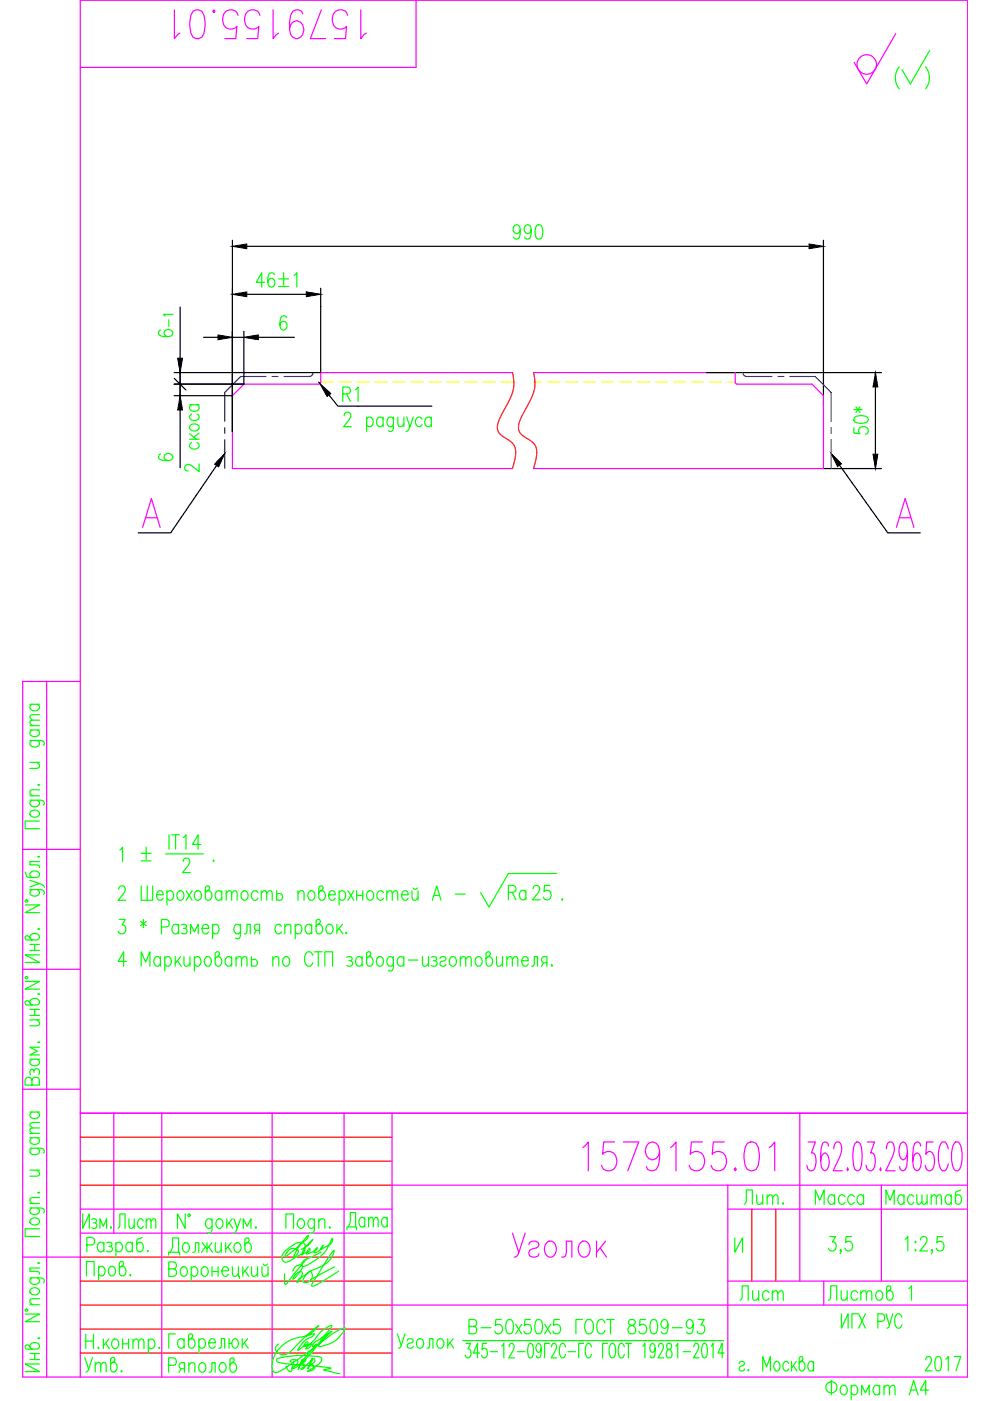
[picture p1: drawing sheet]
<svg xmlns="http://www.w3.org/2000/svg" width="210mm" height="297mm" viewBox="0 0 210 297" stroke-linecap="round" stroke-linejoin="round" font-family="sans-serif">
<defs><g id="words">
<text font-size="10.6" fill="#f0f" x="35.6" y="9.5">1579155.01</text>
<text font-size="10.1" fill="#f0f" x="122.4" y="249.4">1579155.01</text>
<text font-size="8.8" fill="#f0f" x="107.2" y="267.8">Уголок</text>
<text font-size="8.4" fill="#0f0" x="188.7" y="20.1">( )</text>
<text font-size="7.5" fill="#0f0" x="24" y="193">2 Шероховатость поверхностей А - .</text>
<g font-size="6.6" fill="#0f0">
<text x="53.3" y="62.1">46±1</text>
<text x="71.6" y="86.4">R1</text>
<text x="23.6" y="261.8">Лист</text>
<text x="155.6" y="276.9">Лист</text>
<text x="16.6" y="292.1">Утв.</text>
</g>
<text font-size="6.6" fill="#f0f" x="174.3" y="276.9">Листов</text>
<g font-size="6.2" fill="#0f0">
<text x="107.6" y="51.9">990</text>
<text x="184.9" y="93.1" transform="rotate(-90 184.9 93.1)">50*</text>
<text x="43" y="101.2" transform="rotate(-90 43 101.2)">2 скоса</text>
<text x="24.3" y="183.8">1 %%P .</text>
<text x="106.5" y="191.9">Ra</text>
<text x="111.8" y="191.9">25</text>
<text x="156.6" y="256.5">Лит.</text>
<text x="171.8" y="256.5">Масса</text>
<text x="186.6" y="256.5">Масштаб</text>
<text x="98.1" y="284">В-50х50х5 ГОСТ 8509-93</text>
<text x="34.6" y="292.1">Ряполов</text>
<text x="195.1" y="291.7">2017</text>
</g>
<text font-size="4.4" fill="#0f0" x="32.5" y="98.8">6</text>
</g></defs>
<g fill="none" stroke="#f0f" stroke-width=".25">
<path d="M88.2 .1v14.2h-71.2M189.9 7.1l-6.1 10.7-2.7-4.6M108.7 79h-40.7v2l-.1 .2-.3 .2h-15.9l-2.4 2.5v15.4h59.3M113.1 79h42.8v2v.2l.4 .2M156.3 81.4h15.9l2.4 2.5v15.4h-61.5M30.2 111.8l1.9-6.1 1.9 6.1M30.9 109.8h2.4M190.1 111.8l1.8-6.1 1.9 6.1M190.8 109.8h2.3M9.9 144.5v147.5M17 144.5h-12.2v147.5h200.4v-291.9h-188.2v291.9M4.8 180.1h12.2"/>
<path d="M4.8 205.5h12.2M4.8 230.9h12.2M17 236h188.2M24.1 236v25.4M34.3 236v56M57.7 236v56M73 236v56M83.1 236v56M169.6 236v35.6M17 256.4h66.1M83.1 251.3h122.1M154.3 256.4h50.9"/>
<path d="M154.3 251.3v40.7M171.3 242.1h1.6l-.9 2.4h.5a3.3 3.3 0 0 1 .1 3.4l-.4 .3h-.4l-.5-.3-.2-.8M175.7 243l-.2-.6-.4-.3-.7 .3a10.9 10.9 0 0 0-.3 5l.3 .5 .6 .3a2.4 2.4 0 0 0 .7-2.9l-.3-.6-.6-.2-.4 .2-.4 1.5M176.8 243.6a1.71 1.71 0 0 1 .5-1.5h.6a2.04 2.04 0 0 1 .4 2.4l-1.7 3.7h2M179.7 247.6l.2 .3-.2 .3-.1-.3zM181.3 242.4l.4-.3h.2l.5 .3a9 9 0 0 1 0 5.5l-.5 .3h-.2l-.4-.3a9 9 0 0 1 0-5.5zM183.9 242.1h1.5l-.8 2.4h.4a3.2 3.2 0 0 1 .2 3.4l-.5 .3h-.4l-.4-.3-.3-.8M186.7 247.6l.1 .3-.1 .3-.1-.3zM186.9 251.3v20.3M187.9 243.6a1.75 1.75 0 0 1 .6-1.5h.6a2.01 2.01 0 0 1 .4 2.4l-1.7 3.7h2M192.4 244.2l-.1 .8-.3 .6-.6 .3a2.39 2.39 0 0 1-.7-2.9l.3-.6 .4-.3 .6 .3a8.3 8.3 0 0 1 0 5.5l-.4 .3h-.3l-.4-.3-.2-.5M195.2 243l-.1-.6-.5-.3-.7 .3a10.9 10.9 0 0 0-.2 5l.2 .5 .6 .3a2.4 2.4 0 0 0 .7-2.9l-.3-.6-.5-.2-.5 .2-.4 1.5"/>
<path d="M197.8 242.1h-1.3l-.2 2.6 .6-.5h.4a2.27 2.27 0 0 1 .8 2.3l-.1 .9-.3 .5-.4 .3h-.4l-.4-.3-.3-.8M201.1 243.6l-.2-.6a.98 .98 0 0 0-1.1-.9 5.7 5.7 0 0 0 0 6.1h.6l.2-.3 .5-1.1M202.6 242.1a1.22 1.22 0 0 1 1.2 1.5 5.5 5.5 0 0 1-.7 4.6h-.5a5.7 5.7 0 0 1 0-6.1zM4.8 266.5h12.2M17 261.4h66.1M83.1 276.7h122.1M154.3 271.6h50.9"/>
<circle cx="183.8" cy="13.7" r="2.07"/>
</g>
<g fill="none" stroke="#ff0" stroke-width=".25">
<path d="M68 81h2.6M79.5 81h2.6M83.3 81h2.6M87.2 81h2.5M91 81h2.5M94.8 81h2.5M98.6 81h2.5M102.4 81h2.6M106.2 81h2.7M113.2 81h1.6M116.1 81h2.6M119.9 81h2.6"/>
<path d="M123.7 81h2.6M127.6 81h2.5M131.4 81h2.5M135.2 81h2.5M139 81h2.5M142.8 81h2.6M146.6 81h2.6M150.4 81h2.6M154.3 81h1.6"/>
</g>
<g fill="none" stroke="#000" stroke-width=".25">
<path d="M49.3 51v40.5M52.3 52.2h119.2M174.6 51v35M38.2 65.1v10.8M38.2 78.4v6.1M43.2 71.5h3M49.3 71.5h2.4M51.7 70.2v11.2h-14.8M52.3 62.4h12.6M54.8 71.5h7.6M68 61.1v17.9h-31.1M149.8 79h37.1"/>
<path d="M36.9 83.9h12.4M37 80.2l2.4 2.5M38.2 86.9v12.3M45.9 98.7l-9.7 14.3h-6.9M67.6 81l.2 .4M75.9 86.1h15.7M174.6 99.3h12.3M178 98.6l10.2 14.4h6.9M185.6 82v14.3"/>
</g>
<path d="M49.3 52.2l3-.5v1zM171.5 51.7l3.1 .5-3.1 .5zM37.7 75.9h1l-.5 3.1zM46.2 71l3.1 .5-3.1 .5zM49.3 62.4l3-.5v1zM51.7 71.5l3.1-.5v1zM64.9 61.9l3.1 .5-3.1 .5zM47.7 96.2l-1.3 2.8-.9-.6zM67.8 81.4l2.3 2-.7 .7zM176.2 96.2l2.2 2.1-.8 .6zM185.6 79l.5 3h-1zM185.1 96.3h1l-.5 3z" fill="#000" stroke="#000" stroke-width=".21"/>
<path d="M56.4 79.8h-5.4l-3.3 3.4v6.2M57.7 79.8h1.2M66.4 79a.82 .82 0 0 1-.8 .8h-5.4M157.5 79a.82 .82 0 0 0 .8 .8h5.4M164.9 79.8h1.3M167.5 79.8h5.3l3.4 3.4v6.2M47.7 90.6v1.3M47.7 93.2v6.1M176.2 90.6v1.3M176.2 93.2v6.1" fill="none" stroke="#00f" stroke-width=".25"/>
<g fill="none" stroke="#0f0" stroke-width=".25">
<path d="M34 70l-.2 .1-.2 .3 .2 .6a2.82 2.82 0 0 0 2.7 0 .67 .67 0 0 0-.3-1 .87 .87 0 0 0-1 0 .87 .87 0 0 0-.3 1l.7 .4M35.8 67.8v1.4M36.7 66.6h-2.1l.4 .4M60.7 67.4a.65 .65 0 0 0-1-.3 2.85 2.85 0 0 0 0 2.7 .67 .67 0 0 0 1-.2 .87 .87 0 0 0 0-1.1 .87 .87 0 0 0-1-.3l-.3 .8M73 88.1l.2-.5 .7-.2a.95 .95 0 0 1 .1 1.6l-1.1 1.5h1.6M77.7 88.9a.68 .68 0 0 1 .7-.5 .68 .68 0 0 1 .6 .5 1.02 1.02 0 0 1-.8 1.6l-.5-.5M77.7 88.4v3.1M81.2 88.9a.68 .68 0 0 0-.6-.5 .68 .68 0 0 0-.7 .5 1.02 1.02 0 0 0 .9 1.6l.4-.5M81.2 88.4v2.1M83.4 88.9l-.1-.2a.59 .59 0 0 0-.9-.1 1.09 1.09 0 0 0-.3 1.1 1.09 1.09 0 0 0 .9 .8l.4-.5M83.4 88.4l-.1 2.8-.3 .3-.6-.2M84.4 88.4l.1 1.9 .6 .2 .5-.6"/>
<path d="M85.6 88.4v2.1M86.2 88.4l.7 2.1 .7-2.1M86.9 90.5l-.2 .5-.6 .5M89.5 88.9a.68 .68 0 0 0-.7-.5 .68 .68 0 0 0-.6 .5 1.02 1.02 0 0 0 .8 1.6l.5-.5M91.5 88.9a.68 .68 0 0 0-.7-.5 .68 .68 0 0 0-.6 .5 1.02 1.02 0 0 0 .8 1.6l.5-.5M91.5 88.4v2.1M6.3 157l2.8 .1 .3 .4-.2 .5M6.3 154.8h2.1M6.3 153.9h2.1M6.3 149.3h2.1M6.8 157a.68 .68 0 0 0-.5 .6 .68 .68 0 0 0 .5 .7 1.02 1.02 0 0 0 1.6-.8l-.5-.5M6.8 154.8a.68 .68 0 0 0-.5 .6 .68 .68 0 0 0 .5 .7 1.02 1.02 0 0 0 1.6-.9l-.5-.4"/>
<path d="M6.8 149.3a.68 .68 0 0 0-.5 .7 .68 .68 0 0 0 .5 .6 1.02 1.02 0 0 0 1.6-.8l-.5-.5M8.4 152.7l-1.9 .1-.2 .5 .6 .6M8.4 151.5l-1.9 .1-.2 .5 .6 .6M6.3 169.7l2.8 .1 .3 .3-.2 .6M6.3 168.7h2.1M6.3 161.6h2.1M6.5 172.1a1.09 1.09 0 0 1 1.1-.3 1.09 1.09 0 0 1 .8 .9 1.07 1.07 0 0 1-1.2 .6 1.07 1.07 0 0 1-.9-1zM6.8 169.7a.68 .68 0 0 0-.5 .6 .68 .68 0 0 0 .5 .6 1.02 1.02 0 0 0 1.6-.8l-.5-.4M7.8 161.6l.6 .6-.2 .6-1.9 .1M8.1 166.4l.1-.1 .2 .1-.2 .1zM8.4 174.1h-3.1v1.6h3.1M8.4 167.5l-1.9 .1-.2 .6 .6 .5"/>
<path d="M5.3 191.9h3.1l-3.1 1.6h3.1M5.3 184.9l.5 1 2 .2a.66 .66 0 0 0 .6-.6 .66 .66 0 0 0-.5-.7 .93 .93 0 0 0-1.1-.1 .93 .93 0 0 0-.3 1.1l.3 .3M6.3 198.8a1.02 1.02 0 0 1 1.1-.9 1.02 1.02 0 0 1 1 .9l-.6 .5h-2.2l-.3-.3v-.4l.5-.2 .2 .1 .8 .8M6.3 188.6l2.8 .1 .3 .4-.2 .5M6.3 186.6l2.1 .7-2.1 .7M6.8 188.6l-.2 .1a.59 .59 0 0 0-.1 .9 1.09 1.09 0 0 0 1.1 .4 1.09 1.09 0 0 0 .8-.9l-.5-.5M8.1 197l.1-.1 .2 .1-.2 .1zM8.1 181.6l.1-.1 .2 .1-.2 .2zM8.4 187.3l.6 .3 .4 .5M8.4 182.7h-2.1v.7l1.9 .1 .2 .5M25.3 194.9h1.3l-.7 1.2h.3a.96 .96 0 0 1 .4 1.4 .96 .96 0 0 1-1.4 .2l-.1-.3M29.8 195.4l1.2 .9"/>
<path d="M30.4 194.9v1.8M31 195.4l-1.2 .9M34.2 196.5h1.1a.83 .83 0 0 0 .6-.8 .83 .83 0 0 0-.6-.8h-1.1v3.1M37.8 196.4a.68 .68 0 0 0-.6-.5 .68 .68 0 0 0-.6 .5 1.02 1.02 0 0 0 .8 1.6l.4-.4M37.8 196v2M38.4 196.1a.73 .73 0 0 1 1.2 .3l-.4 .4h-.3M39.2 196.8a.6 .6 0 0 1 .5 .6 .6 .6 0 0 1-.5 .6l-.8-.1M40.4 198v-2l.8 1.6 .8-1.6v2M42.8 196.8h1.4a.68 .68 0 0 0-.4-.8 .68 .68 0 0 0-.8 .4 1.02 1.02 0 0 0 .8 1.6l.4-.4M45.1 196.4l.4-.4a1.02 1.02 0 0 1 1 1 1.02 1.02 0 0 1-1 1l-.4-.4M45.1 196v3M51 196.4a.68 .68 0 0 0-.7-.5 .68 .68 0 0 0-.6 .5 1.02 1.02 0 0 0 .8 1.6l.5-.4"/>
<path d="M51 196l-.1 2.7-.4 .3-.6-.1M51.8 198l.4-.1 .2-1.9h.7v2M54.3 197.3l-.4 .7M55 197.3h-.7l-.2-.2a.67 .67 0 0 1 .2-1.1h.7v2M59.7 196.4l-.5-.4a1.02 1.02 0 0 0-.9 1 1.02 1.02 0 0 0 .9 1l.5-.4M60.4 196.5l.6-.5 .6 .1 .1 1.9M60.4 196v2M62.6 196.4a.68 .68 0 0 1 .6-.5 .68 .68 0 0 1 .7 .5 1.02 1.02 0 0 1-.8 1.6l-.5-.4M62.6 196v3M66.1 196.4l-.5-.4a1.02 1.02 0 0 0-.9 1 1.02 1.02 0 0 0 .9 1l.5-.4M66.1 196v2M67.5 196a1.02 1.02 0 0 1 .9 1 1.02 1.02 0 0 1-.9 1l-.5-.6v-2.2l.4-.3h.3l.2 .5-.1 .3-.8 .7"/>
<path d="M69.5 196.1a.65 .65 0 0 1 1 .3 1.02 1.02 0 0 1-.8 1.6 1.2 1.2 0 0 1-.2-1.9zM71.4 196v2M71.9 196.8l.8 1.2M72.6 196l-1.2 1.4M73.4 197.7l.1 .2-.1 .1-.1-.1zM118 185.2h-10.2l-4.1 7.1-1.8-3M5.3 208.1h3.1l-3.1 1.6h3.1M6.3 212.6a1.02 1.02 0 0 1 1.1-.9 1.02 1.02 0 0 1 1 .9l-.6 .5h-2.2l-.3-.4v-.3l.5-.3 .2 .2 .8 .8M6.3 216.2h2.1M6.3 214h2.1M6.3 215.3h2.1M6.3 200.2h2.1"/>
<path d="M6.3 201.5h2.1M7.4 200.2v1.3M7.4 214v1.3M7.8 216.2l.6 .6-.2 .6-1.9 .1M8.1 210.8l.1-.2 .2 .2-.2 .1zM8.4 202.4h-3.1l3.1 1.7h-3.1M26.8 203.8h-1.7l1.1-2v3.1M29.9 204.9v-3.1l1 2.2 .9-2.2v3.1M34 203.3l-.5-.5a1.02 1.02 0 0 0-.9 1 1.02 1.02 0 0 0 .9 1.1l.5-.5M34 202.8v2.1M34.9 203.3l.5-.5a1.02 1.02 0 0 1 .9 1 1.02 1.02 0 0 1-.9 1.1l-.5-.5M34.9 202.8v3.1"/>
<path d="M37.1 202.8v2.1M37.6 203.7l.8 1.2M38.3 202.8l-1.2 1.5M39 202.8l.1 1.9 .6 .2 .6-.6M40.3 202.8v2.1M41.2 203.3l.5-.5a1.02 1.02 0 0 1 .9 1 1.02 1.02 0 0 1-.9 1.1l-.5-.5M41.2 202.8v3.1M43.7 203l.2-.2a1.02 1.02 0 0 1 .9 1 1.02 1.02 0 0 1-.9 1.1 1.2 1.2 0 0 1-.2-1.9zM46.1 202.8a1.02 1.02 0 0 1 .9 1 1.02 1.02 0 0 1-.9 1.1l-.5-.6v-2.2l.4-.3h.3l.3 .4-.2 .3-.8 .8M49.1 203.3l-.4-.5a1.02 1.02 0 0 0-1 1 1.02 1.02 0 0 0 1 1.1l.4-.5M49.1 202.8v2.1M50 203.4l.6-.6 .5 .2 .1 1.9"/>
<path d="M50 202.8v2.1M51.2 203.4l.6-.6 .4 .2 .2 1.9M53.3 203.7a.75 .75 0 0 1 1.2 0 .75 .75 0 0 1-.4 1.2h-.5l-.3-.3M53.3 202.8v2.1M57.8 203.4l.6-.6 .6 .2 .1 1.9M57.8 202.8v2.1M60.3 203l.2-.2a1.02 1.02 0 0 1 .9 1 1.02 1.02 0 0 1-.9 1.1 1.2 1.2 0 0 1-.2-1.9zM66.3 202.5a.81 .81 0 0 0-.8-.7 .81 .81 0 0 0-.8 .7 1.93 1.93 0 0 0 .6 2.4 .87 .87 0 0 0 1-.8M66.7 201.8h1.6M67.5 201.8v3.1M68.9 204.9v-3.1h1.6v3.1M73.5 203a.73 .73 0 0 1 1.2 .3l-.4 .4h-.3"/>
<path d="M74.3 203.7a.6 .6 0 0 1 .5 .6 .6 .6 0 0 1-.5 .6l-.8-.2M76.8 203.3l-.5-.5a1.02 1.02 0 0 0-.9 1 1.02 1.02 0 0 0 .9 1.1l.5-.5M76.8 202.8v2.1M78.2 202.8a1.02 1.02 0 0 1 .9 1 1.02 1.02 0 0 1-.9 1.1l-.5-.6v-2.2l.4-.3h.3l.2 .4-.1 .3-.8 .8M80.1 203l.3-.2a1.02 1.02 0 0 1 .9 1 1.02 1.02 0 0 1-.9 1.1 1.2 1.2 0 0 1-.3-1.9zM83.4 203.3l-.5-.5a1.02 1.02 0 0 0-.9 1 1.02 1.02 0 0 0 .9 1.1l.5-.5M83.4 202.8l-.1 2.8-.4 .3-.5-.2M85.6 203.3l-.4-.5a1.02 1.02 0 0 0-1 1 1.02 1.02 0 0 0 1 1.1l.4-.5M85.6 202.8v2.1M86.5 203.5h2.1M89.6 202.8l.1 1.9 .6 .2 .5-.6M90.8 202.8v2.1"/>
<path d="M91.4 203a.73 .73 0 0 1 1.2 .3l-.4 .4h-.3M92.2 203.7a.6 .6 0 0 1 .5 .6 .6 .6 0 0 1-.5 .6l-.8-.2M93.3 203.3a.67 .67 0 0 1 .6-.5 .67 .67 0 0 1 .7 .5l-.4 .4-.6 .1a.57 .57 0 0 0-.2 .9 .73 .73 0 0 0 1.2-.3M95.6 203l.2-.2a1.02 1.02 0 0 1 1 1 1.02 1.02 0 0 1-1 1.1 1.2 1.2 0 0 1-.2-1.9zM97.6 203.4l.6-.6 .4 .2 .2 1.9M97.6 202.8v2.1M98.8 203.4l.5-.6 .5 .2 .1 1.9M101.1 203l.2-.2a1.02 1.02 0 0 1 .9 1 1.02 1.02 0 0 1-.9 1.1 1.2 1.2 0 0 1-.2-1.9zM103.5 202.8a1.02 1.02 0 0 1 1 1 1.02 1.02 0 0 1-1 1.1l-.5-.6v-2.2l.4-.3h.3l.3 .4-.1 .3-.9 .8M105.3 202.8l.1 1.9 .6 .2 .5-.6M106.5 202.8v2.1M107.5 203.4l.5-.6 .5 .2 .1 1.9"/>
<path d="M107.5 202.8v2.1M108.6 203.4l.6-.6 .5 .2 .1 1.9M110.6 203.7h1.4a.68 .68 0 0 0-.4-.8 .68 .68 0 0 0-.9 .4 1.02 1.02 0 0 0 .8 1.6l.5-.5M112.7 204.9l.5-.2 .1-1.9h.7v2.1M115.3 204.1l-.5 .8M116 204.1h-.7l-.3-.1a.68 .68 0 0 1 .3-1.2h.7v2.1M117 204.6l.1 .1-.1 .2-.1-.2zM6.3 224.6h2.1M6.3 235.8h2.1M6.8 235.8a.68 .68 0 0 0-.5 .6 .68 .68 0 0 0 .5 .7 1.02 1.02 0 0 0 1.6-.9l-.5-.4M6.8 229a.75 .75 0 0 0-.8-.6 .75 .75 0 0 0-.7 .6v1.1h3.1v-1.1a.83 .83 0 0 0-.8-.6 .83 .83 0 0 0-.8 .6v1.1M6.8 224.6l-.5 .5a1.02 1.02 0 0 0 1.1 .9 1.02 1.02 0 0 0 1-.9l-.5-.5"/>
<path d="M7.2 227a.6 .6 0 0 1 .6-.4 .6 .6 0 0 1 .6 .4l-.2 .8M7.2 227.4v-.4l-.4-.3a.73 .73 0 0 0-.3 1.1M8.1 221l.1-.1 .2 .1-.2 .1zM8.4 239.1l-1.9 .2-.2 .4 .6 .6M8.4 238l-1.9 .1-.2 .5 .6 .5M8.4 222h-2.1l1.6 .8-1.6 .9h2.1M6.3 256.1l2.8 .1 .3 .4-.2 .6M6.3 243.4l2.8 .2 .3 .3-.2 .6M6.3 255.2h2.1M6.3 248.1h2.1M6.3 241.2h2.1M6.3 240.3h2.1"/>
<path d="M6.5 258.6a1.09 1.09 0 0 1 1.1-.4 1.09 1.09 0 0 1 .8 .9 1.07 1.07 0 0 1-1.2 .6 1.07 1.07 0 0 1-.9-.9zM6.8 256.1a.68 .68 0 0 0-.5 .7 .68 .68 0 0 0 .5 .6 1.02 1.02 0 0 0 1.6-.8l-.5-.5M6.8 243.4a.68 .68 0 0 0-.5 .7 .68 .68 0 0 0 .5 .6 1.02 1.02 0 0 0 1.6-.8l-.5-.5M6.8 241.2a.68 .68 0 0 0-.5 .7 .68 .68 0 0 0 .5 .6 1.02 1.02 0 0 0 1.6-.8l-.5-.5M7.8 248.1l.6 .6-.2 .6-1.9 .1M8.1 252.9l.1-.2 .2 .2-.2 .1zM8.4 253.9l-1.9 .1-.2 .6 .6 .6M17.5 257.4v3l1.4-3v3M19.5 258.5a.61 .61 0 0 1 1 .3l-.3 .5h-.3M20.2 259.3a.62 .62 0 0 1 .4 .5 .62 .62 0 0 1-.4 .6l-.7-.1M39.3 257.4v3l-1.7-3v3M45 258.8a.68 .68 0 0 0-.7-.4 .68 .68 0 0 0-.6 .4 1.02 1.02 0 0 0 .8 1.6l.5-.4"/>
<path d="M45 258.4l-.2 2.8-.3 .2-.6-.1M46.1 258.5l.3-.1a1.02 1.02 0 0 1 .9 1 1.02 1.02 0 0 1-.9 1 1.2 1.2 0 0 1-.3-1.9zM48.1 258.4v2M48.6 259.3l.8 1.1M49.3 258.4l-1.2 1.4M49.6 258.4l.7 2 .7-2M63.4 258.5a.65 .65 0 0 1 1.1 .3 1.02 1.02 0 0 1-.9 1.6 1.2 1.2 0 0 1-.2-1.9zM66.7 258.8a.68 .68 0 0 0-.7-.4 .68 .68 0 0 0-.6 .4 1.02 1.02 0 0 0 .8 1.6l.5-.4M66.7 258.4l-.2 2.8-.3 .2-.6-.1M67.6 259l.6-.6 .6 .1 .1 1.9M67.6 258.4v2M77.3 258.5l-.4-.4h-.3a1.26 1.26 0 0 0 0 2h.3l.4-.4"/>
<path d="M77.3 258.1v2M78.1 258.7l.5-.6 .5 .2 .1 1.8M78.1 258.1v2M79.2 258.7l.5-.6 .4 .2 .1 1.8M82.1 258.5l-.4-.4h-.3a1.26 1.26 0 0 0 0 2h.3l.4-.4M82.1 258.1v2M5.3 278.6h3.1l-3.1 1.6h3.1M6.3 270.9l2.8 .1 .3 .4-.2 .6M6.3 276.6h2.1M6.5 273.4a1.09 1.09 0 0 1 1.1-.3 1.09 1.09 0 0 1 .8 .9 1.07 1.07 0 0 1-1.2 .5 1.07 1.07 0 0 1-.9-.9zM6.8 270.9a.68 .68 0 0 0-.5 .7 .68 .68 0 0 0 .5 .6 1.02 1.02 0 0 0 1.6-.8l-.5-.5M8.1 267.8l.1-.1 .2 .1-.2 .1z"/>
<path d="M8.4 260.5h-3.1v1.7h3.1M8.4 275.4l-1.9 .1-.2 .6 .6 .5M8.4 268.8h-2.1v.7l1.9 .2 .2 .4M18.3 270.5v-3h1.7v3M18.4 264h1.1a.83 .83 0 0 0 .6-.8 .83 .83 0 0 0-.6-.8h-1.1v3M20.9 268.9l.5-.4a1.02 1.02 0 0 1 .9 1 1.02 1.02 0 0 1-.9 1l-.5-.4M20.9 268.5v3M21.2 260.4v-2l.7 1.6 .7-1.6v2M22 263.8l-.4-.4a1.02 1.02 0 0 0-1 1 1.02 1.02 0 0 0 1 1l.4-.4M22 263.4v2M22.6 263.5a.73 .73 0 0 1 1.2 .3l-.4 .5h-.3M23.3 268.6a.65 .65 0 0 1 1.1 .3 1.02 1.02 0 0 1-.8 1.6 1.19 1.19 0 0 1-.3-1.9z"/>
<path d="M23.4 264.3a.6 .6 0 0 1 .5 .5 .6 .6 0 0 1-.5 .6l-.8-.1M24.6 263.8l.4-.4a1.02 1.02 0 0 1 1 1 1.02 1.02 0 0 1-1 1l-.4-.4M24.6 263.4v3M25.8 268.5a1.02 1.02 0 0 1 .9 1 1.02 1.02 0 0 1-.9 1l-.5-.6v-2.1l.4-.3h.3l.2 .4-.1 .3-.8 .7M27.6 270.2l.1 .2-.1 .1-.1-.1zM28.1 263.8l-.5-.4a1.02 1.02 0 0 0-.9 1 1.02 1.02 0 0 0 .9 1l.5-.4M28.1 263.4v2M30.2 262.4l-1.1 .4-.1 2a.65 .65 0 0 0 .6 .6 .65 .65 0 0 0 .7-.4 1.02 1.02 0 0 0-.8-1.6l-.5 .4M31.3 265.1l.1 .2-.1 .1-.1-.1zM35.8 266.1v-.6h2.3v.6M35.8 269h1a.83 .83 0 0 1 .6 .8 .83 .83 0 0 1-.6 .8h-1v-3h1a.74 .74 0 0 1 .6 .7 .74 .74 0 0 1-.6 .7M36 265.5a3.1 3.1 0 0 0 .6-3h1.3v3"/>
<path d="M38.6 268.7a.65 .65 0 0 1 1 .3 1.02 1.02 0 0 1-.8 1.6 1.2 1.2 0 0 1-.2-1.9zM39 263.6l.2-.1a1.02 1.02 0 0 1 1 1 1.02 1.02 0 0 1-1 1 1.2 1.2 0 0 1-.2-1.9zM40.5 269a.68 .68 0 0 1 .7-.5 .68 .68 0 0 1 .6 .5 1.02 1.02 0 0 1-.8 1.6l-.5-.4M40.5 268.6v3M40.9 265.5l.4-.1 .2-1.9h.7v2M42.9 263.5l1 1.3 1-1.3M43 268.7a.65 .65 0 0 1 1 .3 1.02 1.02 0 0 1-.8 1.6 1.2 1.2 0 0 1-.2-1.9zM43.6 264.3l-.9 1.2M43.9 263.5v2M44.2 264.3l.9 1.2M45 269.6h1.2M45 268.6v2"/>
<path d="M45.6 263.5l.2 1.9 .5 .1 .6-.6M46.2 268.6v2M46.9 263.5v2M47.1 269.4h1.4a.68 .68 0 0 0-.5-.8 .68 .68 0 0 0-.8 .4 1.02 1.02 0 0 0 .8 1.6l.5-.4M47.8 263.5v2M48.3 264.3l.8 1.2M49 263.5l-1.2 1.4M49.3 268.6l.1 1.9 .6 .1 .5-.6M49.9 263.6a.82 .82 0 0 1 1 .1 .82 .82 0 0 1 .2 .9 .82 .82 0 0 1-.9 .9 1.19 1.19 0 0 1-.3-1.9zM50.3 260.4l-.2 .6-.6 .4M50.5 268.6v2h.3v.4M51.5 268.6v2"/>
<path d="M51.6 260.4v-2l.8 1.6 .8-1.6v2M51.9 269.4l.8 1.2M52.4 263.5a1.02 1.02 0 0 1 .9 1 1.02 1.02 0 0 1-.9 1l-.5-.6v-2.2l.4-.2h.3l.3 .4-.2 .3-.8 .7M52.6 268.6l-1.1 1.4M53.3 268.6l.1 1.9 .6 .1 .6-.6M54.3 260.1l.1 .2-.1 .1-.2-.1zM54.6 268.6v2M55.5 268.6l.2 1.9 .5 .1 .6-.6M55.8 268a.51 .51 0 0 0 .4 .3 .51 .51 0 0 0 .5-.3M56.8 268.6v2M60.6 260.4v-3h1.6v3M61.2 265.1a1.24 1.24 0 0 1 2.1 .3l-.6 .9-.2 .2h-.2a11.5 11.5 0 0 1 3.1-4.6l-.4 .9-3.6 3-1 .6 .3-.6z"/>
<path d="M62.1 269.5a1.52 1.52 0 0 1 2-1.2 4.5 4.5 0 0 1-2 2.9 1.95 1.95 0 0 1 1.9-1.5 2.85 2.85 0 0 1-1 2.2l.5-.8 1.2-.7 .6-.5a.47 .47 0 0 1 .5-.3 .47 .47 0 0 1 .4 .5 1.36 1.36 0 0 1-.4 1.5 1.36 1.36 0 0 1-1.5 .1 3.3 3.3 0 0 1 2.1-2.5 5.8 5.8 0 0 0 4.4-3.8v-.3l-1.5 2-3.1 5-.1 .4 .1 .2a9 9 0 0 0 3.6-1.9l2-1.3M63.8 264.9a4.6 4.6 0 0 0 2.5-2.1l-.2 .2a5.7 5.7 0 0 0-2.1 3v.1a2.47 2.47 0 0 0 .6-2.4 1.81 1.81 0 0 0-2.4 .3l-1.6 1.2a1.4 1.4 0 0 0-.3 2.4 2.44 2.44 0 0 0 2.2-.9l1.3-.7 1.8-.7 .1-.2v-.4l-.3 .2-.4 .7a.2 .2 0 0 0 .1 .3 .2 .2 0 0 0 .3-.1l.9-.4a1.06 1.06 0 0 0 1-.9l-.7 .8a.25 .25 0 0 0 .1 .3 .25 .25 0 0 0 .4-.1l1-.7 .4-.7-.6 .8 1.4-.7a1.47 1.47 0 0 0 1.2-1.7l-.1 .1a9.3 9.3 0 0 1-6.2 5.9l-.3-.4a1.54 1.54 0 0 1 1.3-1.3l2.9-1.3M65.1 266.8l-4.5 5.5-.3-.4 .1-1.8M69.9 260.1l.1 .2-.1 .1-.1-.1zM71 268.6l-5.2 2.8M73.6 260.7v-.6h2v.6M73.8 260.1a3.3 3.3 0 0 0 .5-3h1.1v3M155.8 262.5v3l1.6-3v3M175.9 262.2h1.3l-.7 1.1h.3a.96 .96 0 0 1 .4 1.4 .96 .96 0 0 1-1.4 .2l-.1-.3M178.3 265.1l-.1 .1-.1-.1 .1-.2a.65 .65 0 0 1-.1 .9M178.4 278.5v3.1l1.4-3.1v3.1M180.5 262.2h-1.1l-.1 1.3a.89 .89 0 0 1 1.1-.2 .89 .89 0 0 1 .4 1 .83 .83 0 0 1-.7 .9 .83 .83 0 0 1-.9-.6"/>
<path d="M181.9 278.5h-1.3v3.1M182.1 278.5l1.4 3.1M183.5 278.5l-1.4 3.1M187.9 278.5l.7 2.5M189.3 278.5l-.8 2.8-.4 .3M191.2 279.3l-.1-.3a.7 .7 0 0 0-.8-.5 2.15 2.15 0 0 0 0 3.1 .78 .78 0 0 0 .9-.7M191.9 262.7l.6-.5v3M192.7 273.2l.6-.6v3.1M194.1 263.2l.1 .1-.1 .2-.1-.2zM194.1 264.9l.1 .2-.1 .1-.1-.1zM195.1 262.9l.3-.6 .7-.1a.95 .95 0 0 1 .1 1.6l-1.2 1.4h1.7M197.7 265.1l-.1 .1-.1-.1 .1-.2a.65 .65 0 0 1-.1 .9"/>
<path d="M199.9 262.2h-1.1l-.2 1.3a.89 .89 0 0 1 1.1-.2 .89 .89 0 0 1 .4 1 .83 .83 0 0 1-.6 .9 .83 .83 0 0 1-1-.6M6.3 285.6a1.02 1.02 0 0 1 1.1-1 1.02 1.02 0 0 1 1 1l-.6 .4h-2.2l-.3-.3v-.4l.5-.2 .2 .1 .8 .8M6.3 287h2.1M6.3 288.3h2.1M7.4 287v1.3M8.1 283.7l.1-.1 .2 .1-.2 .1zM8.4 289.2h-3.1l3.1 1.6h-3.1M18.2 282.9v3M18.2 284.3h1.6M19.8 282.9v3M21.9 283.9v2M23.1 283.9l-1.2 1.5"/>
<path d="M24 284a.65 .65 0 0 1 1.1 .3 1.02 1.02 0 0 1-.9 1.6 1.22 1.22 0 0 1-.2-1.9zM26 283.9v2M27.3 283.9v2M28.2 284.5l.6-.6 .4 .1 .2 1.9M28.2 283.9v2M29.4 284.5l.5-.6 .5 .1 .1 1.9M31.4 284.3a.68 .68 0 0 1 .7-.4 .68 .68 0 0 1 .6 .4 1.02 1.02 0 0 1-.8 1.6l-.5-.4M31.4 283.9v3.1M37.2 282.8h-1.4v3.1M39 284.3a.68 .68 0 0 0-.6-.5 .68 .68 0 0 0-.6 .5 .93 .93 0 0 0-.1 1.1 .93 .93 0 0 0 1.1 .3l.2-.3M39 283.8v2.1M40.4 283.8a1.02 1.02 0 0 1 1 1 1.02 1.02 0 0 1-1 1.1l-.4-.6v-2.2l.3-.3h.4l.2 .4-.1 .3-.8 .8"/>
<path d="M42.2 284.3a.68 .68 0 0 1 .6-.5 .68 .68 0 0 1 .7 .5 1.02 1.02 0 0 1-.9 1.6l-.4-.5M42.2 283.8v3.1M44.3 284.7h1.4a.67 .67 0 0 0-.5-.8 .67 .67 0 0 0-.8 .4 1.02 1.02 0 0 0 .8 1.6l.5-.5M46.4 285.9l.4-.2 .1-1.9h.7v2.1M48.6 284.8h.5a.89 .89 0 0 1 .9-1 1.09 1.09 0 0 1 .6 1.1 1.09 1.09 0 0 1-.9 1 1 1 0 0 1-.6-1.1M48.6 283.8v2.1M51.4 283.8v2.1M51.8 284.7l.8 1.2M52.5 283.8l-1.1 1.5M61.9 288.8l-.4-.2a1.03 1.03 0 0 1 1.7 .1l-.5 .8-.8 .5v.1a2.77 2.77 0 0 0 2.1-1.7l.1-.1-.9 2 .3-.6a2.22 2.22 0 0 1 1.1-1.6l.2 .1a.87 .87 0 0 1-.8 .9h-.1a.59 .59 0 0 1 .7 .7 .59 .59 0 0 1-.8 .4 7.1 7.1 0 0 0 2.4-2.2l-1 2.2 1.1-2a.35 .35 0 0 1 .5 .1 .35 .35 0 0 1-.1 .5l-.5 .3-.5 .1 .8 .5a.55 .55 0 0 1 .1 .6 .55 .55 0 0 1-.6 .3l-.8 .2 2.3-1.5 .6-.7a.68 .68 0 0 0 0-.8 .68 .68 0 0 0-.8-.2 19.2 19.2 0 0 0-8.6 .6 .54 .54 0 0 0 .5 .7l1.4 .3 9.4 .8 .2 .1-1.6 .4 3.5 .7M62.3 288.6l-.6 2.2-.4-.1-.6-.8 .3-.2M64.8 283.4l1.9-.6-.4 .5a5.8 5.8 0 0 0-3.2 3l1.9-1.3a.28 .28 0 0 0 .3-.1 .28 .28 0 0 0-.1-.4 .28 .28 0 0 0-.4 .2l-.3 .6a.37 .37 0 0 0 .6 0l1-.5a1.41 1.41 0 0 1-1.2 1.2l.1-.3 1.3-1.2a10 10 0 0 1 3.3-3.3l.5-.2 .3 .1a8.9 8.9 0 0 1-3.8 3.6l-.3 .8 .9-.5-2.6 2.9-.9 1.3 1.3-1.3 2.1-2.4a8.4 8.4 0 0 1 3.2-3.2v.1a11.2 11.2 0 0 0-2.7 2.9v.2a6.2 6.2 0 0 0 5.6-4 10.5 10.5 0 0 0-4.3 2.4l-6.8 5.1-3 1.8a.91 .91 0 0 1-1.1 .1 .91 .91 0 0 1-.3-1.1 6.8 6.8 0 0 1 6.3-6.4 5.8 5.8 0 0 0 3.6-2.3l-.3 .1a48.8 48.8 0 0 0-6 5.6 1.78 1.78 0 0 1-2.9-1l.7-.9"/>
<path d="M84.2 282.8l.9 2.5M85.9 282.8l-1 2.8-.4 .3M86.3 284.3a.68 .68 0 0 1 .7-.5 .68 .68 0 0 1 .6 .5l-.3 .4-.6 .1a.57 .57 0 0 0-.2 .9 .74 .74 0 0 0 1.1-.3M88.7 284a.65 .65 0 0 1 1 .3 1.02 1.02 0 0 1-.8 1.6 1.19 1.19 0 0 1-.2-1.9zM90.5 285.9l.5-.2 .1-1.9h.7v2.1M93 284a.65 .65 0 0 1 1 .3 1.02 1.02 0 0 1-.8 1.6 1.19 1.19 0 0 1-.2-1.9zM94.9 283.8v2.1M95.4 284.7l.8 1.2M96.1 283.8l-1.2 1.5M98.1 284.2h55.3M98.8 284.8h1l-.6 1.2h.3a1.24 1.24 0 0 1-.2 1.9 .58 .58 0 0 1-.7-.6M101.7 286.9h-1.3l.8-2.1v3.1"/>
<path d="M103.2 284.8h-.9l-.1 1.3a.53 .53 0 0 1 .9-.1 1.35 1.35 0 0 1-.3 1.9 .57 .57 0 0 1-.7-.6M103.9 286.6h1.6M106.4 285.4l.4-.6v3.1M108 285.6v-.5l.3-.3a.73 .73 0 0 1 .7 .4 .73 .73 0 0 1-.1 .8l-1 1.9h1.2M109.7 286.6h1.6M112.1 285l.5-.2a1.67 1.67 0 0 1 .5 1.8l-.3 1.1-.4 .2a1.72 1.72 0 0 1-.5-1.8zM114.8 285.9l-.1 .4-.5 .4a1.04 1.04 0 0 1-.6-.9 1.04 1.04 0 0 1 .6-1l.3 .2a3.4 3.4 0 0 1 0 2.7l-.4 .2-.3-.2-.1-.2M116.5 284.8h-1v3.1M116.9 285.6v-.2a.58 .58 0 0 1 .7-.6l.3 .3a1.38 1.38 0 0 1-.2 1.3l-.8 1.5h1.2M119.9 285.6a.62 .62 0 0 0-.6-.8 .62 .62 0 0 0-.6 .8l-.1 .4a2.2 2.2 0 0 0 .5 1.9 .69 .69 0 0 0 .8-.7M120.4 286.6h1.6M123.7 284.8h-1v3.1"/>
<path d="M125.4 285.6a.62 .62 0 0 0-.6-.8 .62 .62 0 0 0-.6 .8l-.1 .4a2.2 2.2 0 0 0 .5 1.9 .69 .69 0 0 0 .8-.7M128.8 284.8h-1v3.1M129.5 285l.2-.2a.7 .7 0 0 1 .8 .8v.4a2.2 2.2 0 0 1-.5 1.9 .69 .69 0 0 1-.8-.7l-.1-1.2zM132.4 285.6a.62 .62 0 0 0-.6-.8 .62 .62 0 0 0-.7 .8v.4a2.2 2.2 0 0 0 .5 1.9 .7 .7 0 0 0 .8-.7M133.2 284.8v3.1M136.3 285.4l.4-.6v3.1M138.9 285.9l-.1 .4-.4 .4a1.04 1.04 0 0 1-.6-.9 1.04 1.04 0 0 1 .6-1l.2 .2a3.3 3.3 0 0 1 0 2.7l-.4 .2-.3-.2v-.2M139.6 285.6l.1-.5 .3-.3a.73 .73 0 0 1 .6 .4 .73 .73 0 0 1 0 .8l-1.1 1.9h1.2M141.4 285a.78 .78 0 0 0 .6 1.1 .9 .9 0 0 1 .5 1 .9 .9 0 0 1-.8 .8 1.04 1.04 0 0 1-.4-1.1 1.04 1.04 0 0 1 .8-.8 .62 .62 0 0 0 .2-.9 .62 .62 0 0 0-.9-.1zM143.3 285.4l.4-.6v3.1M144.8 286.6h1.6M147.1 285.6v-.2a.58 .58 0 0 1 .7-.6l.3 .3a1.38 1.38 0 0 1-.2 1.3l-.9 1.5h1.2"/>
<path d="M149 285l.5-.2a1.69 1.69 0 0 1 .5 1.8l-.3 1.1-.4 .2a1.69 1.69 0 0 1-.5-1.8zM150.8 285.4l.4-.6v3.1M153.6 286.9h-1.4l.9-2.1v3.1M156.7 289.1a.57 .57 0 0 1 .6-.5 .57 .57 0 0 1 .6 .5l-.4 .4-.5 .2a.59 .59 0 0 0-.2 .8 .6 .6 0 0 0 1.1-.3M158.7 290.4v.3zM161.7 290.7v-3.1l.8 2.2 .8-2.2v3.1M164.4 288.8l.2-.2a1.07 1.07 0 0 1 .8 .8 1.07 1.07 0 0 1-.3 1.1l-.5 .2a1.31 1.31 0 0 1-.2-1.9zM167.2 289.1l-.4-.5a1.07 1.07 0 0 0-.9 .8 1.07 1.07 0 0 0 .4 1.1l.5 .2 .4-.5M167.8 288.6v2.1M168.2 289.5l.7 1.2M168.8 288.6l-1 1.5M169.9 288.6h.3a1.27 1.27 0 0 1 0 2.1 .61 .61 0 0 1-.8-.6v-2.2l.3-.3 .5 .2a.75 .75 0 0 1-.5 1l-.3 .3"/>
<path d="M172.5 289.1l-.4-.5h-.3a1.27 1.27 0 0 0 0 2.1h.3l.4-.5M172.5 288.6v2.1M176.3 292.7v3M178.5 293.8a.65 .65 0 0 1 1 .3 1.02 1.02 0 0 1-.8 1.6 1.2 1.2 0 0 1-.2-1.9zM180.5 294.1a.68 .68 0 0 1 .6-.4 .68 .68 0 0 1 .6 .4 1.02 1.02 0 0 1-.8 1.6l-.4-.4M180.5 293.7v3.1M182.7 295.7v-2l.8 1.6 .8-1.6v2M186.1 280.1h.9a.86 .86 0 0 0 .6-.8 .86 .86 0 0 0-.6-.8h-.9v3.1M186.5 294.1a.68 .68 0 0 0-.6-.4 .68 .68 0 0 0-.7 .4 1.02 1.02 0 0 0 .8 1.6l.5-.4M186.5 293.7v2M187.4 294.3l.6-.6 .5 .1 .1 1.9M187.4 293.7v2"/>
<path d="M188.6 294.3l.6-.6 .5 .1 .1 1.9M192.8 295.7l.9-3 .9 3M193.1 294.7h1.2M196.9 294.7h-1.8l1.2-2v3"/>
<circle cx="5.6" cy="191.1" r=".26"/>
<circle cx="5.6" cy="207.3" r=".26"/>
<circle cx="40" cy="257.7" r=".26"/>
<circle cx="5.6" cy="277.8" r=".26"/>
<circle cx="176.3" cy="294.1" r="1.19"/>
</g>
<path d="M108.7 79a8.3 8.3 0 0 1-1.4 7.1l-1.1 2.2a3.4 3.4 0 0 0-.4 3.5l1.6 1.2a3.3 3.3 0 0 1 1.8 4.4l-.6 1.9M113.1 79a8.3 8.3 0 0 1-1.3 7.1l-1.2 2.2a3.4 3.4 0 0 0-.3 3.5l1.6 1.2a3.2 3.2 0 0 1 1.8 4l-.6 2.3M17 241.1h66.1M17 246.2h66.1M17 251.3h66.1M159.4 256.4v15.2M164.5 256.4v15.2M17 266.5h66.1M17 271.6h66.1M17 276.7h66.1M17 281.8h66.1M17 286.9h66.1" fill="none" stroke="#f00" stroke-width=".25"/>
<use href="#words"/>
</svg>
